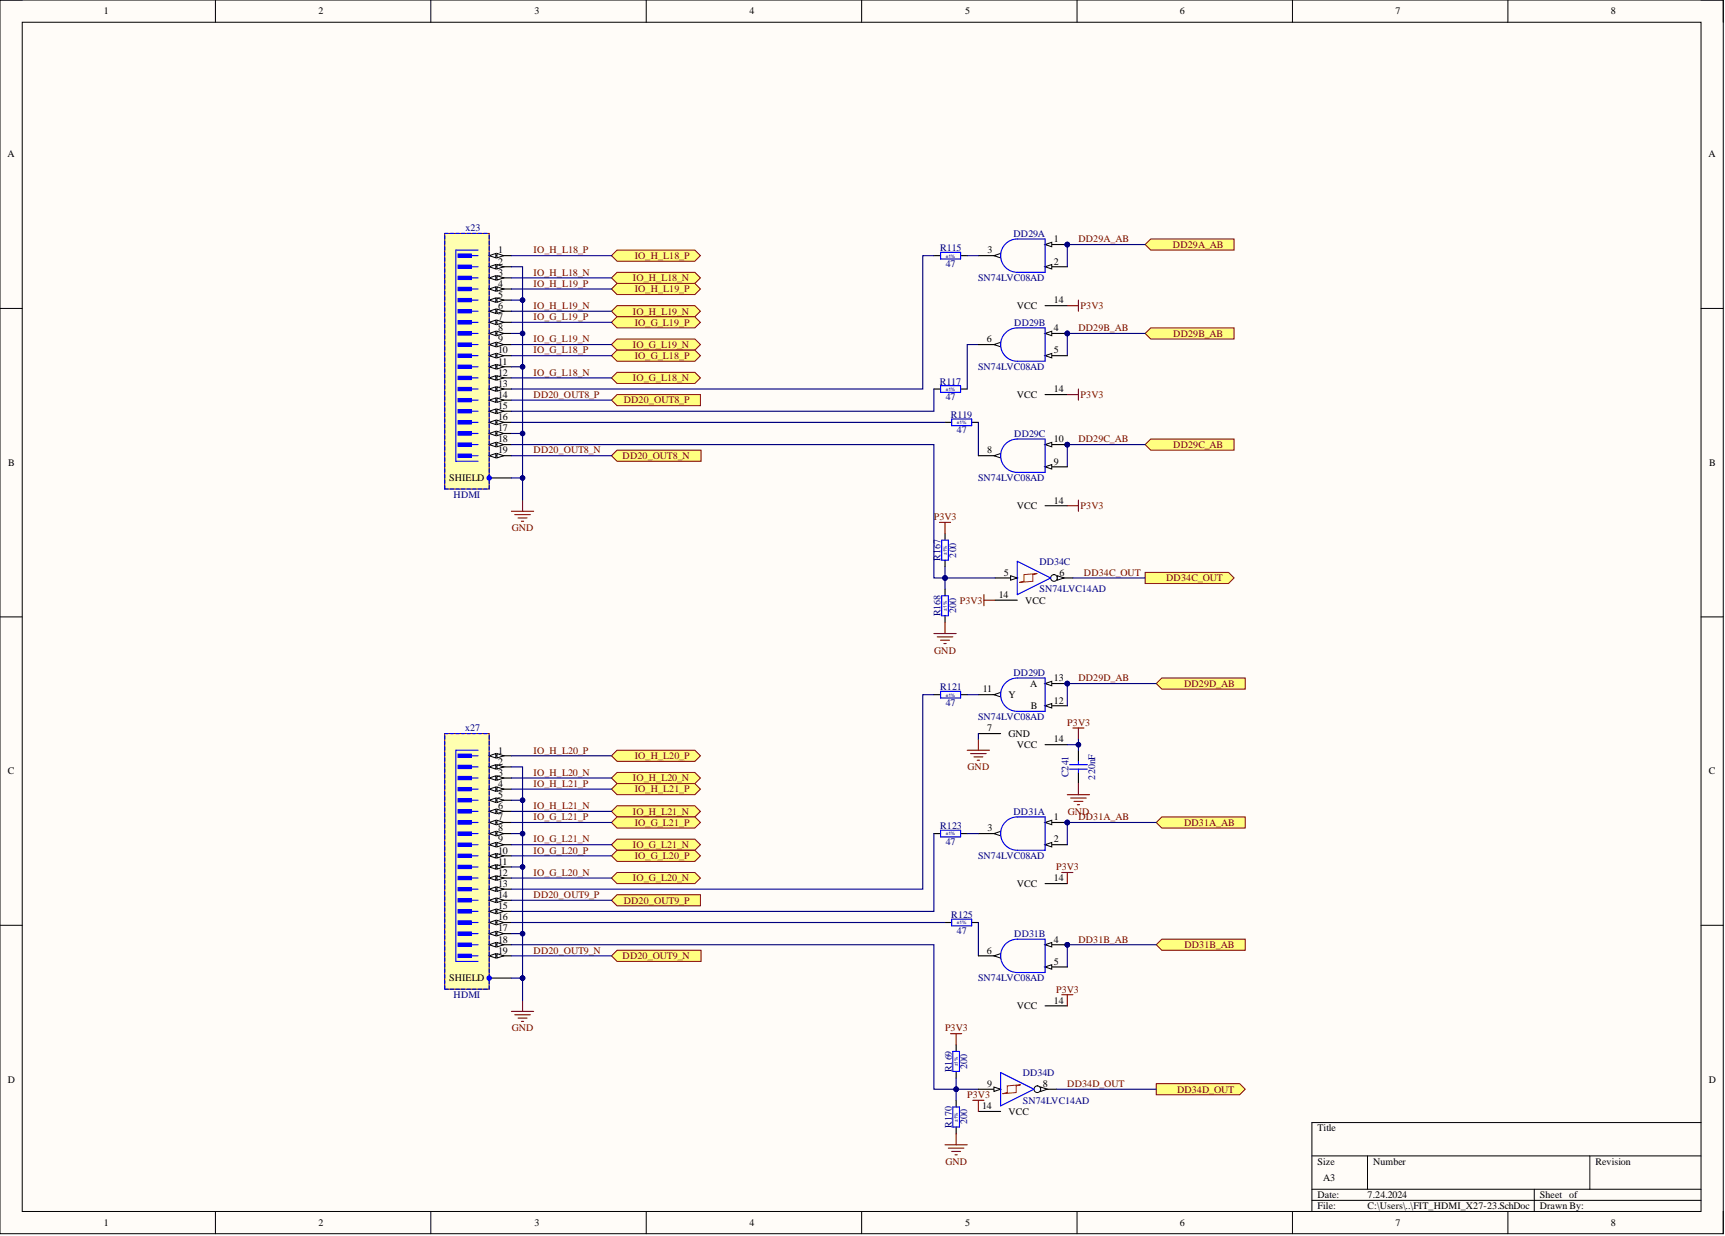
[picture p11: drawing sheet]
<svg xmlns="http://www.w3.org/2000/svg" width="393mm" height="282mm" viewBox="0 0 393 282" stroke-linecap="round" stroke-linejoin="round" font-family="sans-serif">
<defs><g id="words">
<g font-size="2.3">
<text x="23.7" y="3.3">1</text>
<text x="72.6" y="3.3">2</text>
<text x="121.9" y="3.3">3</text>
<text x="170.9" y="3.3">4</text>
<text x="220.1" y="3.3">5</text>
<text x="269.1" y="3.3">6</text>
<text x="318.2" y="3.3">7</text>
<text x="367.3" y="3.3">8</text>
<text x="1.7" y="35.9">A</text>
<text x="389.6" y="35.9">A</text>
<text x="113.6" y="57.8">1</text>
<text x="225.2" y="57.8">3</text>
<text x="240.3" y="55.3">1</text>
<text x="113.6" y="60.3">2</text>
<text x="113.6" y="62.9">3</text>
<text x="113.6" y="65.4">4</text>
<text x="240.3" y="60.3">2</text>
<text x="113.6" y="67.9">5</text>
<text x="113.6" y="70.5">6</text>
<text x="231.9" y="70.5">VCC</text>
<text x="240.3" y="69.2">14</text>
<text x="113.6" y="73">7</text>
<text x="113.6" y="75.5">8</text>
<text x="240.3" y="75.5">4</text>
<text x="113.6" y="78.1">9</text>
<text x="113.6" y="80.6">10</text>
<text x="113.6" y="83.1">11</text>
<text x="225" y="78.1">6</text>
<text x="240.3" y="80.6">5</text>
<text x="113.6" y="85.7">12</text>
<text x="113.6" y="88.2">13</text>
<text x="240.3" y="89.5">14</text>
<text x="113.6" y="90.7">14</text>
<text x="113.6" y="93.3">15</text>
<text x="113.6" y="95.8">16</text>
<text x="231.9" y="90.7">VCC</text>
<text x="113.6" y="98.3">17</text>
<text x="113.6" y="100.9">18</text>
<text x="240.3" y="100.9">10</text>
<text x="1.9" y="106.3">B</text>
<text x="113.6" y="103.4">19</text>
<text x="225.1" y="103.4">8</text>
<text x="240.3" y="106">9</text>
<text x="389.7" y="106.3">B</text>
<text x="102.4" y="109.8">SHIELD</text>
<text x="231.9" y="116.1">VCC</text>
<text x="240.3" y="114.8">14</text>
<text x="228.9" y="131.3">5</text>
<text x="241.6" y="131.3">6</text>
<text x="227.7" y="136.4">14</text>
<text x="233.7" y="137.6">VCC</text>
<text x="240.3" y="155.4">13</text>
<text x="224.1" y="157.9">11</text>
<text x="229.9" y="159.2">Y</text>
<text x="234.9" y="156.6">A</text>
<text x="235.1" y="161.7">B</text>
<text x="240.3" y="160.4">12</text>
<text x="225.1" y="166.8">7</text>
<text x="113.6" y="171.9">1</text>
<text x="229.9" y="168.1">GND</text>
<text x="231.9" y="170.6">VCC</text>
<text x="240.3" y="169.3">14</text>
<text x="1.8" y="176.6">C</text>
<text x="113.6" y="174.4">2</text>
<text x="113.6" y="176.9">3</text>
<text x="113.6" y="179.5">4</text>
<text x="389.7" y="176.6">C</text>
<text x="113.6" y="182">5</text>
<text x="113.6" y="184.5">6</text>
<text x="113.6" y="187.1">7</text>
<text x="113.6" y="189.6">8</text>
<text x="225.2" y="189.6">3</text>
<text x="240.3" y="187.1">1</text>
<text x="113.6" y="192.1">9</text>
<text x="113.6" y="194.7">10</text>
<text x="113.6" y="197.2">11</text>
<text x="240.3" y="192.1">2</text>
<text x="113.6" y="199.7">12</text>
<text x="113.6" y="202.3">13</text>
<text x="231.9" y="202.3">VCC</text>
<text x="240.3" y="201">14</text>
<text x="113.6" y="204.8">14</text>
<text x="113.6" y="207.3">15</text>
<text x="113.6" y="209.9">16</text>
<text x="113.6" y="212.4">17</text>
<text x="113.6" y="214.9">18</text>
<text x="240.3" y="214.9">4</text>
<text x="113.6" y="217.5">19</text>
<text x="225" y="217.5">6</text>
<text x="240.3" y="220">5</text>
<text x="102.4" y="223.8">SHIELD</text>
<text x="231.9" y="230.1">VCC</text>
<text x="240.3" y="228.9">14</text>
<text x="1.8" y="247">D</text>
<text x="225.1" y="247.9">9</text>
<text x="237.8" y="247.9">8</text>
<text x="389.7" y="247">D</text>
<text x="223.9" y="253">14</text>
<text x="229.9" y="254.2">VCC</text>
<text x="300.4" y="258">Title</text>
<text x="300.4" y="265.6">Size</text>
<text x="301.7" y="269.4">A3</text>
<text x="313.1" y="265.6">Number</text>
<text x="363.8" y="265.6">Revision</text>
<text x="300.4" y="273.2">Date:</text>
<text x="300.4" y="275.8">File:</text>
<text x="311.8" y="273.2">7.24.2024</text>
<text x="311.8" y="275.8">C:\Users\..\FIT_HDMI_X27-23.SchDoc</text>
<text x="351.1" y="273.2">Sheet of</text>
<text x="351.1" y="275.8">Drawn By:</text>
<text x="23.7" y="279.6">1</text>
<text x="72.6" y="279.6">2</text>
<text x="121.9" y="279.6">3</text>
<text x="170.9" y="279.6">4</text>
<text x="220.1" y="279.6">5</text>
<text x="269.1" y="279.6">6</text>
<text x="318.2" y="279.6">7</text>
<text x="367.3" y="279.6">8</text>
</g>
<g font-size="2.3" fill="#000080">
<text x="106.1" y="52.7">x23</text>
<text x="231.1" y="54">DD29A</text>
<text x="214.4" y="57.3">R115</text>
<text x="215.7" y="60.8">47</text>
<text x="223" y="64.1">SN74LVC08AD</text>
<text x="231.3" y="74.3">DD29B</text>
<text x="214.3" y="87.7">R117</text>
<text x="223" y="84.4">SN74LVC08AD</text>
<text x="215.7" y="91.3">47</text>
<text x="216.8" y="95.3">R119</text>
<text x="218.2" y="98.9">47</text>
<text x="231.3" y="99.6">DD29C</text>
<text x="103.4" y="113.6">HDMI</text>
<text x="223" y="109.8">SN74LVC08AD</text>
<text x="214.5" y="127.9" transform="rotate(-90 214.5 127.9)">R167</text>
<text x="218" y="127.2" transform="rotate(-90 218 127.2)">200</text>
<text x="237" y="128.8">DD34C</text>
<text x="237" y="135.1">SN74LVC14AD</text>
<text x="214.5" y="140.6" transform="rotate(-90 214.5 140.6)">R168</text>
<text x="218" y="139.8" transform="rotate(-90 218 139.8)">200</text>
<text x="231.1" y="154.1">DD29D</text>
<text x="214.4" y="157.4">R121</text>
<text x="215.7" y="161">47</text>
<text x="106.1" y="166.8">x27</text>
<text x="223" y="164.2">SN74LVC08AD</text>
<text x="243.6" y="177.3" transform="rotate(-90 243.6 177.3)">C241</text>
<text x="249.7" y="177.8" transform="rotate(-90 249.7 177.8)">220nF</text>
<text x="231.1" y="185.8">DD31A</text>
<text x="214.4" y="189.1">R123</text>
<text x="215.7" y="192.6">47</text>
<text x="223" y="195.9">SN74LVC08AD</text>
<text x="216.9" y="209.4">R125</text>
<text x="218.2" y="212.9">47</text>
<text x="231.3" y="213.7">DD31B</text>
<text x="103.4" y="227.6">HDMI</text>
<text x="223" y="223.8">SN74LVC08AD</text>
<text x="217" y="244.5" transform="rotate(-90 217 244.5)">R169</text>
<text x="220.6" y="243.8" transform="rotate(-90 220.6 243.8)">200</text>
<text x="233.2" y="245.4">DD34D</text>
<text x="233.2" y="251.7">SN74LVC14AD</text>
<text x="217" y="257.2" transform="rotate(-90 217 257.2)">R170</text>
<text x="220.6" y="256.4" transform="rotate(-90 220.6 256.4)">200</text>
</g>
<g font-size="2.3" fill="#800000">
<text x="121.7" y="57.8">IO_H_L18_P</text>
<text x="144.8" y="59.1">IO_H_L18_P</text>
<text x="245.9" y="55.3">DD29A_AB</text>
<text x="267.5" y="56.5">DD29A_AB</text>
<text x="121.7" y="62.9">IO_H_L18_N</text>
<text x="121.7" y="65.4">IO_H_L19_P</text>
<text x="144.3" y="64.1">IO_H_L18_N</text>
<text x="121.7" y="70.5">IO_H_L19_N</text>
<text x="144.3" y="71.7">IO_H_L19_N</text>
<text x="144.8" y="66.7">IO_H_L19_P</text>
<text x="246.4" y="70.5">P3V3</text>
<text x="121.7" y="73">IO_G_L19_P</text>
<text x="144.8" y="74.3">IO_G_L19_P</text>
<text x="245.9" y="75.5">DD29B_AB</text>
<text x="267.5" y="76.8">DD29B_AB</text>
<text x="121.7" y="78.1">IO_G_L19_N</text>
<text x="121.7" y="80.6">IO_G_L18_P</text>
<text x="144.3" y="79.3">IO_G_L19_N</text>
<text x="144.8" y="81.9">IO_G_L18_P</text>
<text x="121.7" y="85.7">IO_G_L18_N</text>
<text x="144.3" y="86.9">IO_G_L18_N</text>
<text x="121.7" y="90.7">DD20_OUT8_P</text>
<text x="142.2" y="92">DD20_OUT8_P</text>
<text x="246.4" y="90.7">P3V3</text>
<text x="245.9" y="100.9">DD29C_AB</text>
<text x="121.7" y="103.4">DD20_OUT8_N</text>
<text x="142" y="104.7">DD20_OUT8_N</text>
<text x="267.5" y="102.2">DD29C_AB</text>
<text x="213" y="118.6">P3V3</text>
<text x="246.4" y="116.1">P3V3</text>
<text x="116.7" y="121.2">GND</text>
<text x="247.2" y="131.3">DD34C_OUT</text>
<text x="218.9" y="137.6">P3V3</text>
<text x="265.9" y="132.6">DD34C_OUT</text>
<text x="213" y="149">GND</text>
<text x="245.9" y="155.4">DD29D_AB</text>
<text x="270" y="156.6">DD29D_AB</text>
<text x="243.4" y="165.5">P3V3</text>
<text x="121.7" y="171.9">IO_H_L20_P</text>
<text x="144.8" y="173.1">IO_H_L20_P</text>
<text x="121.7" y="176.9">IO_H_L20_N</text>
<text x="121.7" y="179.5">IO_H_L21_P</text>
<text x="144.3" y="178.2">IO_H_L20_N</text>
<text x="220.6" y="175.7">GND</text>
<text x="121.7" y="184.5">IO_H_L21_N</text>
<text x="144.3" y="185.8">IO_H_L21_N</text>
<text x="144.8" y="180.7">IO_H_L21_P</text>
<text x="243.5" y="185.8">GND</text>
<text x="121.7" y="187.1">IO_G_L21_P</text>
<text x="144.8" y="188.3">IO_G_L21_P</text>
<text x="245.9" y="187.1">DD31A_AB</text>
<text x="270" y="188.3">DD31A_AB</text>
<text x="121.7" y="192.1">IO_G_L21_N</text>
<text x="121.7" y="194.7">IO_G_L20_P</text>
<text x="144.3" y="193.4">IO_G_L21_N</text>
<text x="144.8" y="195.9">IO_G_L20_P</text>
<text x="121.7" y="199.7">IO_G_L20_N</text>
<text x="144.3" y="201">IO_G_L20_N</text>
<text x="240.8" y="198.5">P3V3</text>
<text x="121.7" y="204.8">DD20_OUT9_P</text>
<text x="142.2" y="206.1">DD20_OUT9_P</text>
<text x="245.9" y="214.9">DD31B_AB</text>
<text x="121.7" y="217.5">DD20_OUT9_N</text>
<text x="142" y="218.7">DD20_OUT9_N</text>
<text x="270.1" y="216.2">DD31B_AB</text>
<text x="240.8" y="226.3">P3V3</text>
<text x="116.7" y="235.2">GND</text>
<text x="215.5" y="235.2">P3V3</text>
<text x="220.6" y="250.4">P3V3</text>
<text x="243.4" y="247.9">DD34D_OUT</text>
<text x="268.4" y="249.2">DD34D_OUT</text>
<text x="215.6" y="265.6">GND</text>
</g>
<g font-size="1.1" fill="#000080">
<text x="215.7" y="58.7">±1%</text>
<text x="215.7" y="89.1">±1%</text>
<text x="218.2" y="96.7">±1%</text>
<text x="215.9" y="126.6" transform="rotate(-90 215.9 126.6)">±1%</text>
<text x="215.9" y="139.2" transform="rotate(-90 215.9 139.2)">±1%</text>
<text x="215.7" y="158.8">±1%</text>
<text x="215.7" y="190.5">±1%</text>
<text x="218.2" y="210.8">±1%</text>
<text x="218.4" y="243.2" transform="rotate(-90 218.4 243.2)">±1%</text>
<text x="218.4" y="255.8" transform="rotate(-90 218.4 255.8)">±1%</text>
</g>
</g></defs>
<path d="M0 0h393v281.3h-393z" fill-rule="evenodd" fill="#fffcf8"/>
<path d="M0 0h393v281.3h-393z" fill="none" stroke="#000" stroke-width=".23"/>
<path d="M5.1 5.1h382.8v271.2h-382.8z" fill-rule="evenodd" fill="#fffcf8"/>
<g fill="none" stroke="#000" stroke-width=".23">
<path d="M0 0h5.1M5.1 5.1h382.8v271.2h-382.8zM49.1 0v5.1M98.2 0v5.1M147.4 0v5.1M196.5 0v5.1M245.6 0v5.1M294.7 0v5.1M343.8 0v5.1M387.9 0h5.1v5.1M0 70.3h5.1M387.9 70.3h5.1"/>
<path d="M0 140.7h5.1M387.9 140.7h5.1M0 211h5.1M387.9 211h5.1M387.9 256h-88.7v20.3M49.1 276.3v5M98.2 276.3v5M147.4 276.3v5M196.5 276.3v5M245.6 276.3v5M294.7 276.3v5M299.2 263.6h88.7"/>
<path d="M299.2 271.2h88.7M299.2 273.7h88.7M311.8 263.6v7.6M343.8 276.3v5M349.9 271.2v5.1M362.5 263.6v7.6M393 276.3v5"/>
</g>
<g fill="none" stroke="#000" stroke-width=".25">
<path d="M213 58.3h1.5M219 58.3h1.6M213 88.7h1.5M215.5 96.3h1.5M219 88.7h1.6M221.6 96.3h1.5M215.5 121.7v1.5M215.5 127.8v1.5M215.5 134.3v1.6M213 158.4h1.5M215.5 140.4v1.5M219 158.4h1.6"/>
<path d="M245.9 171.1v2.5M245.9 176.2v2.5M213 190.1h1.5M219 190.1h1.6M215.5 210.4h1.5M221.6 210.4h1.5M218 238.3v1.5M218 244.3v1.6M218 250.9v1.6M218 257v1.5"/>
</g>
<g fill="none" stroke="#00f" stroke-width=".25">
<path d="M214.5 57.5h4.5v1.6h-4.5zM214.5 88h4.5v1.5h-4.5zM217 95.6h4.6v1.5h-4.6zM214.7 123.2h1.6v4.6h-1.6zM214.7 135.9h1.6v4.5h-1.6zM214.5 157.7h4.5v1.5h-4.5zM243.9 174.4h4M243.9 175.4h4M245.9 173.6v.8M245.9 175.4v.8M214.5 189.3h4.5v1.6h-4.5zM217 209.6h4.6v1.5h-4.6z"/>
<path d="M217.3 239.8h1.5v4.5h-1.5zM217.3 252.5h1.5v4.5h-1.5z"/>
</g>
<circle cx="243.4" cy="55.8" r=".51" fill="#000080"/>
<circle cx="243.4" cy="55.8" r=".51" fill="none" stroke="#000080" stroke-width=".23"/>
<path d="M238.3 55.8h5.1M238.3 69.7h5.1" fill="none" stroke="#000" stroke-width=".25"/>
<path d="M238.3 55.8l1.5-.5v1z" fill="#f8fcff"/>
<path d="M238.3 55.8l1.5-.5v1z" fill="none" stroke="#000" stroke-width=".23"/>
<circle cx="243.4" cy="55.8" r=".51" fill="#000080"/>
<circle cx="243.4" cy="55.8" r=".51" fill="none" stroke="#000080" stroke-width=".23"/>
<path d="M238.3 60.8h5.1" fill="none" stroke="#000" stroke-width=".25"/>
<path d="M238.3 60.8l1.5-.5v1z" fill="#f8fcff"/>
<path d="M238.3 60.8l1.5-.5v1z" fill="none" stroke="#000" stroke-width=".23"/>
<path d="M223.1 58.3h5.1" fill="none" stroke="#000" stroke-width=".25"/>
<path d="M226.6 58.3l1.6-.5v1z" fill="#f8fcff"/>
<path d="M226.6 58.3l1.6-.5v1z" fill="none" stroke="#000" stroke-width=".23"/>
<path d="M229.3 55.6a3.8 3.8 0 0 1 2.7-1.1h6.3v7.6h-6.3a3.8 3.8 0 0 1-3.5-2.3 3.8 3.8 0 0 1 .8-4.2z" fill="none" stroke="#00f" stroke-width=".25"/>
<circle cx="243.4" cy="155.9" r=".51" fill="#000080"/>
<circle cx="243.4" cy="155.9" r=".51" fill="none" stroke="#000080" stroke-width=".23"/>
<path d="M223.1 158.4h5.1" fill="none" stroke="#000" stroke-width=".25"/>
<path d="M226.6 158.4l1.6-.5v1z" fill="#f8fcff"/>
<path d="M226.6 158.4l1.6-.5v1z" fill="none" stroke="#000" stroke-width=".23"/>
<path d="M238.3 155.9h5.1" fill="none" stroke="#000" stroke-width=".25"/>
<path d="M238.3 155.9l1.5-.5v1z" fill="#f8fcff"/>
<path d="M238.3 155.9l1.5-.5v1z" fill="none" stroke="#000" stroke-width=".23"/>
<circle cx="243.4" cy="155.9" r=".51" fill="#000080"/>
<circle cx="243.4" cy="155.9" r=".51" fill="none" stroke="#000080" stroke-width=".23"/>
<path d="M238.3 161h5.1" fill="none" stroke="#000" stroke-width=".25"/>
<path d="M238.3 161l1.5-.6v1.1z" fill="#f8fcff"/>
<path d="M238.3 161l1.5-.6v1.1z" fill="none" stroke="#000" stroke-width=".23"/>
<path d="M229.3 155.7a3.8 3.8 0 0 1 2.7-1.1h6.3v7.6h-6.3a3.8 3.8 0 0 1-3.5-2.3 3.8 3.8 0 0 1 .8-4.2z" fill="none" stroke="#00f" stroke-width=".25"/>
<path d="M223.1 167.3h5.1M238.3 169.8h5.1" fill="none" stroke="#000" stroke-width=".25"/>
<circle cx="243.4" cy="187.6" r=".51" fill="#000080"/>
<circle cx="243.4" cy="187.6" r=".51" fill="none" stroke="#000080" stroke-width=".23"/>
<path d="M238.3 187.6h5.1M238.3 201.5h5.1" fill="none" stroke="#000" stroke-width=".25"/>
<path d="M238.3 187.6l1.5-.5v1z" fill="#f8fcff"/>
<path d="M238.3 187.6l1.5-.5v1z" fill="none" stroke="#000" stroke-width=".23"/>
<circle cx="243.4" cy="187.6" r=".51" fill="#000080"/>
<circle cx="243.4" cy="187.6" r=".51" fill="none" stroke="#000080" stroke-width=".23"/>
<path d="M238.3 192.6h5.1" fill="none" stroke="#000" stroke-width=".25"/>
<path d="M238.3 192.6l1.5-.5v1z" fill="#f8fcff"/>
<path d="M238.3 192.6l1.5-.5v1z" fill="none" stroke="#000" stroke-width=".23"/>
<path d="M223.1 190.1h5.1" fill="none" stroke="#000" stroke-width=".25"/>
<path d="M226.6 190.1l1.6-.5v1z" fill="#f8fcff"/>
<path d="M226.6 190.1l1.6-.5v1z" fill="none" stroke="#000" stroke-width=".23"/>
<path d="M229.3 187.4a3.8 3.8 0 0 1 2.7-1.1h6.3v7.6h-6.3a3.8 3.8 0 0 1-3.5-2.3 3.8 3.8 0 0 1 .8-4.2z" fill="none" stroke="#00f" stroke-width=".25"/>
<path d="M239.6 131.8h5" fill="none" stroke="#000" stroke-width=".25"/>
<circle cx="240.3" cy="131.8" r=".76" fill="#f8fcff"/>
<circle cx="240.3" cy="131.8" r=".76" fill="none" stroke="#000" stroke-width=".23"/>
<path d="M241.1 131.3l1.5 .5-1.5 .5z" fill="#f8fcff"/>
<path d="M241.1 131.3l1.5 .5-1.5 .5z" fill="none" stroke="#000" stroke-width=".23"/>
<path d="M226.9 131.8h5.1" fill="none" stroke="#000" stroke-width=".25"/>
<path d="M230.4 131.3l1.6 .5-1.6 .5z" fill="#f8fcff"/>
<path d="M230.4 131.3l1.6 .5-1.6 .5z" fill="none" stroke="#000" stroke-width=".23"/>
<path d="M232 128l7.6 3.8-7.6 3.8z" fill="none" stroke="#00f" stroke-width=".25"/>
<path d="M233.5 131l3-.2-1 .2v1.6l-3 .2 1-.2z" fill="none" stroke="#f00" stroke-width=".23"/>
<path d="M226.9 136.9h5.1" fill="none" stroke="#000" stroke-width=".25"/>
<g fill="none" stroke="#800000" stroke-width=".25">
<path d="M116.6 116.6h5.1M117.4 117.4h3.5M118.1 118.1h2.1M118.9 118.9h.5M119.2 114.1v2.5M214.2 119.1h2.6M215.5 119.1v2.6M213 144.5h5M213.7 145.2h3.6M214.5 146h2M215.2 146.8h.5M215.5 141.9v2.6"/>
<path d="M220.6 171.1h5M221.3 171.9h3.6M222.1 172.6h2M222.8 173.4h.5M223.1 168.6v2.5M244.6 166h2.6M245.9 166v2.6M245.9 178.7v2.5M243.4 181.2h5M244.1 182h3.6M244.9 182.8h2M245.7 183.5h.5"/>
<path d="M116.6 230.7h5.1M117.4 231.4h3.5M118.1 232.2h2.1M118.9 232.9h.5M119.2 228.1v2.6M216.8 235.7h2.5M218 235.7v2.6M218 258.5v2.6M215.5 261.1h5.1M216.3 261.8h3.5M217 262.6h2M217.8 263.4h.5"/>
</g>
<path d="M101.4 53.2h10.1v58.3h-10.1z" fill-rule="evenodd" fill="#ffffb0"/>
<path d="M101.4 53.2h10.1v58.3h-10.1z" fill="none" stroke="#800000" stroke-width=".23"/>
<path d="M111.5 58.3h5.1" fill="none" stroke="#000" stroke-width=".25"/>
<path d="M111.5 58.3l1.6-.5v1z" fill="#f8fcff"/>
<path d="M111.5 58.3l1.6-.5v1z" fill="none" stroke="#000" stroke-width=".23"/>
<path d="M113.3 57.8l1.5 .5-1.5 .5z" fill="#f8fcff"/>
<path d="M113.3 57.8l1.5 .5-1.5 .5z" fill="none" stroke="#000" stroke-width=".23"/>
<path d="M111.5 60.8h5.1" fill="none" stroke="#000" stroke-width=".25"/>
<path d="M111.5 60.8l1.6-.5v1z" fill="#f8fcff"/>
<path d="M111.5 60.8l1.6-.5v1z" fill="none" stroke="#000" stroke-width=".23"/>
<path d="M113.3 60.3l1.5 .5-1.5 .5z" fill="#f8fcff"/>
<path d="M113.3 60.3l1.5 .5-1.5 .5z" fill="none" stroke="#000" stroke-width=".23"/>
<path d="M111.5 63.4h5.1" fill="none" stroke="#000" stroke-width=".25"/>
<path d="M111.5 63.4l1.6-.5v1z" fill="#f8fcff"/>
<path d="M111.5 63.4l1.6-.5v1z" fill="none" stroke="#000" stroke-width=".23"/>
<path d="M113.3 62.9l1.5 .5-1.5 .5z" fill="#f8fcff"/>
<path d="M113.3 62.9l1.5 .5-1.5 .5z" fill="none" stroke="#000" stroke-width=".23"/>
<path d="M111.5 65.9h5.1" fill="none" stroke="#000" stroke-width=".25"/>
<path d="M111.5 65.9l1.6-.5v1z" fill="#f8fcff"/>
<path d="M111.5 65.9l1.6-.5v1z" fill="none" stroke="#000" stroke-width=".23"/>
<path d="M113.3 65.4l1.5 .5-1.5 .5z" fill="#f8fcff"/>
<path d="M113.3 65.4l1.5 .5-1.5 .5z" fill="none" stroke="#000" stroke-width=".23"/>
<path d="M111.5 68.4h5.1" fill="none" stroke="#000" stroke-width=".25"/>
<path d="M111.5 68.4l1.6-.5v1z" fill="#f8fcff"/>
<path d="M111.5 68.4l1.6-.5v1z" fill="none" stroke="#000" stroke-width=".23"/>
<path d="M113.3 67.9l1.5 .5-1.5 .5z" fill="#f8fcff"/>
<path d="M113.3 67.9l1.5 .5-1.5 .5z" fill="none" stroke="#000" stroke-width=".23"/>
<path d="M111.5 71h5.1" fill="none" stroke="#000" stroke-width=".25"/>
<path d="M111.5 71l1.6-.5v1z" fill="#f8fcff"/>
<path d="M111.5 71l1.6-.5v1z" fill="none" stroke="#000" stroke-width=".23"/>
<path d="M113.3 70.5l1.5 .5-1.5 .5z" fill="#f8fcff"/>
<path d="M113.3 70.5l1.5 .5-1.5 .5z" fill="none" stroke="#000" stroke-width=".23"/>
<path d="M111.5 73.5h5.1" fill="none" stroke="#000" stroke-width=".25"/>
<path d="M111.5 73.5l1.6-.5v1z" fill="#f8fcff"/>
<path d="M111.5 73.5l1.6-.5v1z" fill="none" stroke="#000" stroke-width=".23"/>
<path d="M113.3 73l1.5 .5-1.5 .5z" fill="#f8fcff"/>
<path d="M113.3 73l1.5 .5-1.5 .5z" fill="none" stroke="#000" stroke-width=".23"/>
<path d="M111.5 76h5.1" fill="none" stroke="#000" stroke-width=".25"/>
<path d="M111.5 76l1.6-.5v1.1z" fill="#f8fcff"/>
<path d="M111.5 76l1.6-.5v1.1z" fill="none" stroke="#000" stroke-width=".23"/>
<path d="M113.3 75.5l1.5 .5-1.5 .6z" fill="#f8fcff"/>
<path d="M113.3 75.5l1.5 .5-1.5 .6z" fill="none" stroke="#000" stroke-width=".23"/>
<path d="M111.5 78.6h5.1" fill="none" stroke="#000" stroke-width=".25"/>
<path d="M111.5 78.6l1.6-.5v1z" fill="#f8fcff"/>
<path d="M111.5 78.6l1.6-.5v1z" fill="none" stroke="#000" stroke-width=".23"/>
<path d="M113.3 78.1l1.5 .5-1.5 .5z" fill="#f8fcff"/>
<path d="M113.3 78.1l1.5 .5-1.5 .5z" fill="none" stroke="#000" stroke-width=".23"/>
<path d="M111.5 81.1h5.1" fill="none" stroke="#000" stroke-width=".25"/>
<path d="M111.5 81.1l1.6-.5v1z" fill="#f8fcff"/>
<path d="M111.5 81.1l1.6-.5v1z" fill="none" stroke="#000" stroke-width=".23"/>
<path d="M113.3 80.6l1.5 .5-1.5 .5z" fill="#f8fcff"/>
<path d="M113.3 80.6l1.5 .5-1.5 .5z" fill="none" stroke="#000" stroke-width=".23"/>
<path d="M111.5 83.6h5.1" fill="none" stroke="#000" stroke-width=".25"/>
<path d="M111.5 83.6l1.6-.5v1.1z" fill="#f8fcff"/>
<path d="M111.5 83.6l1.6-.5v1.1z" fill="none" stroke="#000" stroke-width=".23"/>
<path d="M113.3 83.1l1.5 .5-1.5 .6z" fill="#f8fcff"/>
<path d="M113.3 83.1l1.5 .5-1.5 .6z" fill="none" stroke="#000" stroke-width=".23"/>
<path d="M111.5 86.2h5.1" fill="none" stroke="#000" stroke-width=".25"/>
<path d="M111.5 86.2l1.6-.5v1z" fill="#f8fcff"/>
<path d="M111.5 86.2l1.6-.5v1z" fill="none" stroke="#000" stroke-width=".23"/>
<path d="M113.3 85.7l1.5 .5-1.5 .5z" fill="#f8fcff"/>
<path d="M113.3 85.7l1.5 .5-1.5 .5z" fill="none" stroke="#000" stroke-width=".23"/>
<path d="M111.5 88.7h5.1" fill="none" stroke="#000" stroke-width=".25"/>
<path d="M111.5 88.7l1.6-.5v1z" fill="#f8fcff"/>
<path d="M111.5 88.7l1.6-.5v1z" fill="none" stroke="#000" stroke-width=".23"/>
<path d="M113.3 88.2l1.5 .5-1.5 .5z" fill="#f8fcff"/>
<path d="M113.3 88.2l1.5 .5-1.5 .5z" fill="none" stroke="#000" stroke-width=".23"/>
<path d="M111.5 91.3h5.1" fill="none" stroke="#000" stroke-width=".25"/>
<path d="M111.5 91.3l1.6-.6v1.1z" fill="#f8fcff"/>
<path d="M111.5 91.3l1.6-.6v1.1z" fill="none" stroke="#000" stroke-width=".23"/>
<path d="M113.3 90.7l1.5 .6-1.5 .5z" fill="#f8fcff"/>
<path d="M113.3 90.7l1.5 .6-1.5 .5z" fill="none" stroke="#000" stroke-width=".23"/>
<path d="M111.5 93.8h5.1" fill="none" stroke="#000" stroke-width=".25"/>
<path d="M111.5 93.8l1.6-.5v1z" fill="#f8fcff"/>
<path d="M111.5 93.8l1.6-.5v1z" fill="none" stroke="#000" stroke-width=".23"/>
<path d="M113.3 93.3l1.5 .5-1.5 .5z" fill="#f8fcff"/>
<path d="M113.3 93.3l1.5 .5-1.5 .5z" fill="none" stroke="#000" stroke-width=".23"/>
<path d="M111.5 96.3h5.1" fill="none" stroke="#000" stroke-width=".25"/>
<path d="M111.5 96.3l1.6-.5v1z" fill="#f8fcff"/>
<path d="M111.5 96.3l1.6-.5v1z" fill="none" stroke="#000" stroke-width=".23"/>
<path d="M113.3 95.8l1.5 .5-1.5 .5z" fill="#f8fcff"/>
<path d="M113.3 95.8l1.5 .5-1.5 .5z" fill="none" stroke="#000" stroke-width=".23"/>
<path d="M111.5 98.9h5.1" fill="none" stroke="#000" stroke-width=".25"/>
<path d="M111.5 98.9l1.6-.6v1.1z" fill="#f8fcff"/>
<path d="M111.5 98.9l1.6-.6v1.1z" fill="none" stroke="#000" stroke-width=".23"/>
<path d="M113.3 98.3l1.5 .6-1.5 .5z" fill="#f8fcff"/>
<path d="M113.3 98.3l1.5 .6-1.5 .5z" fill="none" stroke="#000" stroke-width=".23"/>
<path d="M111.5 101.4h5.1" fill="none" stroke="#000" stroke-width=".25"/>
<path d="M111.5 101.4l1.6-.5v1z" fill="#f8fcff"/>
<path d="M111.5 101.4l1.6-.5v1z" fill="none" stroke="#000" stroke-width=".23"/>
<path d="M113.3 100.9l1.5 .5-1.5 .5z" fill="#f8fcff"/>
<path d="M113.3 100.9l1.5 .5-1.5 .5z" fill="none" stroke="#000" stroke-width=".23"/>
<path d="M111.5 103.9h5.1" fill="none" stroke="#000" stroke-width=".25"/>
<path d="M111.5 103.9l1.6-.5v1z" fill="#f8fcff"/>
<path d="M111.5 103.9l1.6-.5v1z" fill="none" stroke="#000" stroke-width=".23"/>
<path d="M113.3 103.4l1.5 .5-1.5 .5z" fill="#f8fcff"/>
<path d="M113.3 103.4l1.5 .5-1.5 .5z" fill="none" stroke="#000" stroke-width=".23"/>
<path d="M111.5 109h5.1" fill="none" stroke="#000" stroke-width=".25"/>
<g fill="none" stroke="#00f" stroke-width=".25">
<path d="M101.4 53.7v.8M101.4 55v.8M101.4 56.2v.8M101.4 57.5v.8M101.4 58.8v.8M101.4 53.2h.8M102.7 53.2h.8M103.9 53.2h.8M105.2 53.2h.8M106.5 53.2h.8M107.7 53.2h.8M109 53.2h.8"/>
<path d="M110.3 53.2h.8M111.5 53.7v.8M111.5 55v.8M111.5 56.2v.8M111.5 57.5v.8M111.5 58.8v.8M101.4 60v.8M101.4 61.3v.8M101.4 62.6v.8M101.4 63.8v.8M101.4 65.1v.8M101.4 66.4v.8"/>
<path d="M101.4 67.6v.8M101.4 68.9v.8M101.4 70.2v.8M101.4 71.4v.8M101.4 72.7v.8M101.4 74v.8M101.4 75.3v.7M101.4 76.5v.8M101.4 77.8v.8M101.4 79.1v.7M111.5 60v.8M111.5 61.3v.8"/>
<path d="M111.5 62.6v.8M111.5 63.8v.8M111.5 65.1v.8M111.5 66.4v.8M111.5 67.6v.8M111.5 68.9v.8M111.5 70.2v.8M111.5 71.4v.8M111.5 72.7v.8M111.5 74v.8M111.5 75.3v.7M111.5 76.5v.8"/>
<path d="M111.5 77.8v.8M111.5 79.1v.7M101.4 80.3v.8M101.4 81.6v.8M101.4 82.9v.7M101.4 84.1v.8M101.4 85.4v.8M101.4 86.7v.7M101.4 87.9v.8M101.4 89.2v.8M101.4 90.5v.8M101.4 91.7v.8"/>
<path d="M101.4 93v.8M101.4 94.3v.8M101.4 95.5v.8M101.4 96.8v.8M101.4 98.1v.8M101.4 99.3v.8M111.5 80.3v.8M111.5 81.6v.8M111.5 82.9v.7M111.5 84.1v.8M111.5 85.4v.8M111.5 86.7v.7"/>
<path d="M111.5 87.9v.8M111.5 89.2v.8M111.5 90.5v.8M111.5 91.7v.8M111.5 93v.8M111.5 94.3v.8M111.5 95.5v.8M111.5 96.8v.8M111.5 98.1v.8M111.5 99.3v.8M101.4 100.6v.8M101.4 101.9v.8"/>
<path d="M101.4 103.1v.8M101.4 104.4v.8M101.4 105.7v.8M101.4 106.9v.8M101.4 108.2v.8M101.4 109.5v.8M101.4 110.7v.8h.8M102.7 111.5h.8M103.9 111.5h.8M105.2 111.5h.8M106.5 111.5h.8M107.7 111.5h.8"/>
<path d="M109 111.5h.8M110.3 111.5h.8M111.5 100.6v.8M111.5 101.9v.8M111.5 103.1v.8M111.5 104.4v.8M111.5 105.7v.8M111.5 106.9v.8M111.5 108.2v.8M111.5 109.5v.8M111.5 110.7v.8"/>
</g>
<circle cx="111.5" cy="109" r=".51" fill="#00f"/>
<circle cx="111.5" cy="109" r=".51" fill="none" stroke="#00f" stroke-width=".23"/>
<path d="M103.9 57h5.1" fill="none" stroke="#00f" stroke-width=".25"/>
<path d="M104.4 57.9h3.1v.8h-3.1z" fill-rule="evenodd" fill="#00f"/>
<path d="M104.4 57.9h3.1v.8h-3.1z" fill="none" stroke="#00f" stroke-width=".23"/>
<path d="M103.9 57v48.2M106.5 58.3h2.5" fill="none" stroke="#00f" stroke-width=".25"/>
<path d="M104.4 60.5h3.1v.7h-3.1z" fill-rule="evenodd" fill="#00f"/>
<path d="M104.4 60.5h3.1v.7h-3.1z" fill="none" stroke="#00f" stroke-width=".23"/>
<path d="M106.5 60.8h2.5" fill="none" stroke="#00f" stroke-width=".25"/>
<path d="M104.4 63h3.1v.8h-3.1z" fill-rule="evenodd" fill="#00f"/>
<path d="M104.4 63h3.1v.8h-3.1z" fill="none" stroke="#00f" stroke-width=".23"/>
<path d="M106.5 63.4h2.5" fill="none" stroke="#00f" stroke-width=".25"/>
<path d="M104.4 65.5h3.1v.8h-3.1z" fill-rule="evenodd" fill="#00f"/>
<path d="M104.4 65.5h3.1v.8h-3.1z" fill="none" stroke="#00f" stroke-width=".23"/>
<path d="M106.5 65.9h2.5" fill="none" stroke="#00f" stroke-width=".25"/>
<path d="M104.4 68.1h3.1v.7h-3.1z" fill-rule="evenodd" fill="#00f"/>
<path d="M104.4 68.1h3.1v.7h-3.1z" fill="none" stroke="#00f" stroke-width=".23"/>
<path d="M106.5 68.4h2.5" fill="none" stroke="#00f" stroke-width=".25"/>
<path d="M104.4 70.6h3.1v.8h-3.1z" fill-rule="evenodd" fill="#00f"/>
<path d="M104.4 70.6h3.1v.8h-3.1z" fill="none" stroke="#00f" stroke-width=".23"/>
<path d="M106.5 71h2.5" fill="none" stroke="#00f" stroke-width=".25"/>
<path d="M104.4 73.1h3.1v.8h-3.1z" fill-rule="evenodd" fill="#00f"/>
<path d="M104.4 73.1h3.1v.8h-3.1z" fill="none" stroke="#00f" stroke-width=".23"/>
<path d="M106.5 73.5h2.5" fill="none" stroke="#00f" stroke-width=".25"/>
<path d="M104.4 75.7h3.1v.7h-3.1z" fill-rule="evenodd" fill="#00f"/>
<path d="M104.4 75.7h3.1v.7h-3.1z" fill="none" stroke="#00f" stroke-width=".23"/>
<path d="M106.5 76h2.5" fill="none" stroke="#00f" stroke-width=".25"/>
<path d="M104.4 78.2h3.1v.8h-3.1z" fill-rule="evenodd" fill="#00f"/>
<path d="M104.4 78.2h3.1v.8h-3.1z" fill="none" stroke="#00f" stroke-width=".23"/>
<path d="M106.5 78.6h2.5" fill="none" stroke="#00f" stroke-width=".25"/>
<path d="M104.4 80.7h3.1v.8h-3.1z" fill-rule="evenodd" fill="#00f"/>
<path d="M104.4 80.7h3.1v.8h-3.1z" fill="none" stroke="#00f" stroke-width=".23"/>
<path d="M106.5 81.1h2.5" fill="none" stroke="#00f" stroke-width=".25"/>
<path d="M104.4 83.3h3.1v.7h-3.1z" fill-rule="evenodd" fill="#00f"/>
<path d="M104.4 83.3h3.1v.7h-3.1z" fill="none" stroke="#00f" stroke-width=".23"/>
<path d="M106.5 83.6h2.5" fill="none" stroke="#00f" stroke-width=".25"/>
<path d="M104.4 85.8h3.1v.8h-3.1z" fill-rule="evenodd" fill="#00f"/>
<path d="M104.4 85.8h3.1v.8h-3.1z" fill="none" stroke="#00f" stroke-width=".23"/>
<path d="M106.5 86.2h2.5" fill="none" stroke="#00f" stroke-width=".25"/>
<path d="M104.4 88.3h3.1v.8h-3.1z" fill-rule="evenodd" fill="#00f"/>
<path d="M104.4 88.3h3.1v.8h-3.1z" fill="none" stroke="#00f" stroke-width=".23"/>
<path d="M106.5 88.7h2.5" fill="none" stroke="#00f" stroke-width=".25"/>
<path d="M104.4 90.9h3.1v.7h-3.1z" fill-rule="evenodd" fill="#00f"/>
<path d="M104.4 90.9h3.1v.7h-3.1z" fill="none" stroke="#00f" stroke-width=".23"/>
<path d="M106.5 91.3h2.5" fill="none" stroke="#00f" stroke-width=".25"/>
<path d="M104.4 93.4h3.1v.8h-3.1z" fill-rule="evenodd" fill="#00f"/>
<path d="M104.4 93.4h3.1v.8h-3.1z" fill="none" stroke="#00f" stroke-width=".23"/>
<path d="M106.5 93.8h2.5" fill="none" stroke="#00f" stroke-width=".25"/>
<path d="M104.4 95.9h3.1v.8h-3.1z" fill-rule="evenodd" fill="#00f"/>
<path d="M104.4 95.9h3.1v.8h-3.1z" fill="none" stroke="#00f" stroke-width=".23"/>
<path d="M106.5 96.3h2.5" fill="none" stroke="#00f" stroke-width=".25"/>
<path d="M104.4 98.5h3.1v.7h-3.1z" fill-rule="evenodd" fill="#00f"/>
<path d="M104.4 98.5h3.1v.7h-3.1z" fill="none" stroke="#00f" stroke-width=".23"/>
<path d="M106.5 98.9h2.5" fill="none" stroke="#00f" stroke-width=".25"/>
<path d="M104.4 101h3.1v.8h-3.1z" fill-rule="evenodd" fill="#00f"/>
<path d="M104.4 101h3.1v.8h-3.1z" fill="none" stroke="#00f" stroke-width=".23"/>
<path d="M106.5 101.4h2.5" fill="none" stroke="#00f" stroke-width=".25"/>
<path d="M104.4 103.5h3.1v.8h-3.1z" fill-rule="evenodd" fill="#00f"/>
<path d="M104.4 103.5h3.1v.8h-3.1z" fill="none" stroke="#00f" stroke-width=".23"/>
<path d="M103.9 105.2h5.1M106.5 103.9h2.5" fill="none" stroke="#00f" stroke-width=".25"/>
<path d="M101.4 167.3h10.1v58.3h-10.1z" fill-rule="evenodd" fill="#ffffb0"/>
<path d="M101.4 167.3h10.1v58.3h-10.1z" fill="none" stroke="#800000" stroke-width=".23"/>
<path d="M111.5 172.4h5.1" fill="none" stroke="#000" stroke-width=".25"/>
<path d="M111.5 172.4l1.6-.5v1z" fill="#f8fcff"/>
<path d="M111.5 172.4l1.6-.5v1z" fill="none" stroke="#000" stroke-width=".23"/>
<path d="M113.3 171.9l1.5 .5-1.5 .5z" fill="#f8fcff"/>
<path d="M113.3 171.9l1.5 .5-1.5 .5z" fill="none" stroke="#000" stroke-width=".23"/>
<path d="M111.5 174.9h5.1" fill="none" stroke="#000" stroke-width=".25"/>
<path d="M111.5 174.9l1.6-.5v1z" fill="#f8fcff"/>
<path d="M111.5 174.9l1.6-.5v1z" fill="none" stroke="#000" stroke-width=".23"/>
<path d="M113.3 174.4l1.5 .5-1.5 .5z" fill="#f8fcff"/>
<path d="M113.3 174.4l1.5 .5-1.5 .5z" fill="none" stroke="#000" stroke-width=".23"/>
<path d="M111.5 177.4h5.1" fill="none" stroke="#000" stroke-width=".25"/>
<path d="M111.5 177.4l1.6-.5v1z" fill="#f8fcff"/>
<path d="M111.5 177.4l1.6-.5v1z" fill="none" stroke="#000" stroke-width=".23"/>
<path d="M113.3 176.9l1.5 .5-1.5 .5z" fill="#f8fcff"/>
<path d="M113.3 176.9l1.5 .5-1.5 .5z" fill="none" stroke="#000" stroke-width=".23"/>
<path d="M111.5 180h5.1" fill="none" stroke="#000" stroke-width=".25"/>
<path d="M111.5 180l1.6-.5v1z" fill="#f8fcff"/>
<path d="M111.5 180l1.6-.5v1z" fill="none" stroke="#000" stroke-width=".23"/>
<path d="M113.3 179.5l1.5 .5-1.5 .5z" fill="#f8fcff"/>
<path d="M113.3 179.5l1.5 .5-1.5 .5z" fill="none" stroke="#000" stroke-width=".23"/>
<path d="M111.5 182.5h5.1" fill="none" stroke="#000" stroke-width=".25"/>
<path d="M111.5 182.5l1.6-.5v1z" fill="#f8fcff"/>
<path d="M111.5 182.5l1.6-.5v1z" fill="none" stroke="#000" stroke-width=".23"/>
<path d="M113.3 182l1.5 .5-1.5 .5z" fill="#f8fcff"/>
<path d="M113.3 182l1.5 .5-1.5 .5z" fill="none" stroke="#000" stroke-width=".23"/>
<path d="M111.5 185h5.1" fill="none" stroke="#000" stroke-width=".25"/>
<path d="M111.5 185l1.6-.5v1z" fill="#f8fcff"/>
<path d="M111.5 185l1.6-.5v1z" fill="none" stroke="#000" stroke-width=".23"/>
<path d="M113.3 184.5l1.5 .5-1.5 .5z" fill="#f8fcff"/>
<path d="M113.3 184.5l1.5 .5-1.5 .5z" fill="none" stroke="#000" stroke-width=".23"/>
<path d="M111.5 187.6h5.1" fill="none" stroke="#000" stroke-width=".25"/>
<path d="M111.5 187.6l1.6-.5v1z" fill="#f8fcff"/>
<path d="M111.5 187.6l1.6-.5v1z" fill="none" stroke="#000" stroke-width=".23"/>
<path d="M113.3 187.1l1.5 .5-1.5 .5z" fill="#f8fcff"/>
<path d="M113.3 187.1l1.5 .5-1.5 .5z" fill="none" stroke="#000" stroke-width=".23"/>
<path d="M111.5 190.1h5.1" fill="none" stroke="#000" stroke-width=".25"/>
<path d="M111.5 190.1l1.6-.5v1z" fill="#f8fcff"/>
<path d="M111.5 190.1l1.6-.5v1z" fill="none" stroke="#000" stroke-width=".23"/>
<path d="M113.3 189.6l1.5 .5-1.5 .5z" fill="#f8fcff"/>
<path d="M113.3 189.6l1.5 .5-1.5 .5z" fill="none" stroke="#000" stroke-width=".23"/>
<path d="M111.5 192.6h5.1" fill="none" stroke="#000" stroke-width=".25"/>
<path d="M111.5 192.6l1.6-.5v1z" fill="#f8fcff"/>
<path d="M111.5 192.6l1.6-.5v1z" fill="none" stroke="#000" stroke-width=".23"/>
<path d="M113.3 192.1l1.5 .5-1.5 .5z" fill="#f8fcff"/>
<path d="M113.3 192.1l1.5 .5-1.5 .5z" fill="none" stroke="#000" stroke-width=".23"/>
<path d="M111.5 195.2h5.1" fill="none" stroke="#000" stroke-width=".25"/>
<path d="M111.5 195.2l1.6-.5v1z" fill="#f8fcff"/>
<path d="M111.5 195.2l1.6-.5v1z" fill="none" stroke="#000" stroke-width=".23"/>
<path d="M113.3 194.7l1.5 .5-1.5 .5z" fill="#f8fcff"/>
<path d="M113.3 194.7l1.5 .5-1.5 .5z" fill="none" stroke="#000" stroke-width=".23"/>
<path d="M111.5 197.7h5.1" fill="none" stroke="#000" stroke-width=".25"/>
<path d="M111.5 197.7l1.6-.5v1z" fill="#f8fcff"/>
<path d="M111.5 197.7l1.6-.5v1z" fill="none" stroke="#000" stroke-width=".23"/>
<path d="M113.3 197.2l1.5 .5-1.5 .5z" fill="#f8fcff"/>
<path d="M113.3 197.2l1.5 .5-1.5 .5z" fill="none" stroke="#000" stroke-width=".23"/>
<path d="M111.5 200.2h5.1" fill="none" stroke="#000" stroke-width=".25"/>
<path d="M111.5 200.2l1.6-.5v1z" fill="#f8fcff"/>
<path d="M111.5 200.2l1.6-.5v1z" fill="none" stroke="#000" stroke-width=".23"/>
<path d="M113.3 199.7l1.5 .5-1.5 .5z" fill="#f8fcff"/>
<path d="M113.3 199.7l1.5 .5-1.5 .5z" fill="none" stroke="#000" stroke-width=".23"/>
<path d="M111.5 202.8h5.1" fill="none" stroke="#000" stroke-width=".25"/>
<path d="M111.5 202.8l1.6-.5v1z" fill="#f8fcff"/>
<path d="M111.5 202.8l1.6-.5v1z" fill="none" stroke="#000" stroke-width=".23"/>
<path d="M113.3 202.3l1.5 .5-1.5 .5z" fill="#f8fcff"/>
<path d="M113.3 202.3l1.5 .5-1.5 .5z" fill="none" stroke="#000" stroke-width=".23"/>
<path d="M111.5 205.3h5.1" fill="none" stroke="#000" stroke-width=".25"/>
<path d="M111.5 205.3l1.6-.5v1z" fill="#f8fcff"/>
<path d="M111.5 205.3l1.6-.5v1z" fill="none" stroke="#000" stroke-width=".23"/>
<path d="M113.3 204.8l1.5 .5-1.5 .5z" fill="#f8fcff"/>
<path d="M113.3 204.8l1.5 .5-1.5 .5z" fill="none" stroke="#000" stroke-width=".23"/>
<path d="M111.5 207.8h5.1" fill="none" stroke="#000" stroke-width=".25"/>
<path d="M111.5 207.8l1.6-.5v1.1z" fill="#f8fcff"/>
<path d="M111.5 207.8l1.6-.5v1.1z" fill="none" stroke="#000" stroke-width=".23"/>
<path d="M113.3 207.3l1.5 .5-1.5 .6z" fill="#f8fcff"/>
<path d="M113.3 207.3l1.5 .5-1.5 .6z" fill="none" stroke="#000" stroke-width=".23"/>
<path d="M111.5 210.4h5.1" fill="none" stroke="#000" stroke-width=".25"/>
<path d="M111.5 210.4l1.6-.5v1z" fill="#f8fcff"/>
<path d="M111.5 210.4l1.6-.5v1z" fill="none" stroke="#000" stroke-width=".23"/>
<path d="M113.3 209.9l1.5 .5-1.5 .5z" fill="#f8fcff"/>
<path d="M113.3 209.9l1.5 .5-1.5 .5z" fill="none" stroke="#000" stroke-width=".23"/>
<path d="M111.5 212.9h5.1" fill="none" stroke="#000" stroke-width=".25"/>
<path d="M111.5 212.9l1.6-.5v1z" fill="#f8fcff"/>
<path d="M111.5 212.9l1.6-.5v1z" fill="none" stroke="#000" stroke-width=".23"/>
<path d="M113.3 212.4l1.5 .5-1.5 .5z" fill="#f8fcff"/>
<path d="M113.3 212.4l1.5 .5-1.5 .5z" fill="none" stroke="#000" stroke-width=".23"/>
<path d="M111.5 215.4h5.1" fill="none" stroke="#000" stroke-width=".25"/>
<path d="M111.5 215.4l1.6-.5v1.1z" fill="#f8fcff"/>
<path d="M111.5 215.4l1.6-.5v1.1z" fill="none" stroke="#000" stroke-width=".23"/>
<path d="M113.3 214.9l1.5 .5-1.5 .6z" fill="#f8fcff"/>
<path d="M113.3 214.9l1.5 .5-1.5 .6z" fill="none" stroke="#000" stroke-width=".23"/>
<path d="M111.5 218h5.1" fill="none" stroke="#000" stroke-width=".25"/>
<path d="M111.5 218l1.6-.5v1z" fill="#f8fcff"/>
<path d="M111.5 218l1.6-.5v1z" fill="none" stroke="#000" stroke-width=".23"/>
<path d="M113.3 217.5l1.5 .5-1.5 .5z" fill="#f8fcff"/>
<path d="M113.3 217.5l1.5 .5-1.5 .5z" fill="none" stroke="#000" stroke-width=".23"/>
<path d="M111.5 223.1h5.1" fill="none" stroke="#000" stroke-width=".25"/>
<g fill="none" stroke="#00f" stroke-width=".25">
<path d="M101.4 167.8v.8M101.4 169v.8M101.4 170.3v.8M101.4 171.6v.8M101.4 172.8v.8M101.4 174.1v.8M101.4 175.4v.8M101.4 176.6v.8M101.4 177.9v.8M101.4 179.2v.8M101.4 167.3h.8M102.7 167.3h.8"/>
<path d="M103.9 167.3h.8M105.2 167.3h.8M106.5 167.3h.8M107.7 167.3h.8M109 167.3h.8M110.3 167.3h.8M111.5 167.8v.8M111.5 169v.8M111.5 170.3v.8M111.5 171.6v.8M111.5 172.8v.8M111.5 174.1v.8"/>
<path d="M111.5 175.4v.8M111.5 176.6v.8M111.5 177.9v.8M111.5 179.2v.8M101.4 180.4v.8M101.4 181.7v.8M101.4 183v.8M101.4 184.2v.8M101.4 185.5v.8M101.4 186.8v.8M101.4 188v.8M101.4 189.3v.8"/>
<path d="M101.4 190.6v.8M101.4 191.8v.8M101.4 193.1v.8M101.4 194.4v.8M101.4 195.6v.8M101.4 196.9v.8M101.4 198.2v.8M101.4 199.4v.8M111.5 180.4v.8M111.5 181.7v.8M111.5 183v.8M111.5 184.2v.8"/>
<path d="M111.5 185.5v.8M111.5 186.8v.8M111.5 188v.8M111.5 189.3v.8M111.5 190.6v.8M111.5 191.8v.8M111.5 193.1v.8M111.5 194.4v.8M111.5 195.6v.8M111.5 196.9v.8M111.5 198.2v.8M111.5 199.4v.8"/>
<path d="M101.4 200.7v.8M101.4 202v.8M101.4 203.2v.8M101.4 204.5v.8M101.4 205.8v.8M101.4 207.1v.7M101.4 208.3v.8M101.4 209.6v.8M101.4 210.9v.7M101.4 212.1v.8M101.4 213.4v.8M101.4 214.7v.7"/>
<path d="M101.4 215.9v.8M101.4 217.2v.8M101.4 218.5v.7M101.4 219.7v.8M111.5 200.7v.8M111.5 202v.8M111.5 203.2v.8M111.5 204.5v.8M111.5 205.8v.8M111.5 207.1v.7M111.5 208.3v.8M111.5 209.6v.8"/>
<path d="M111.5 210.9v.7M111.5 212.1v.8M111.5 213.4v.8M111.5 214.7v.7M111.5 215.9v.8M111.5 217.2v.8M111.5 218.5v.7M111.5 219.7v.8M101.4 221v.8M101.4 222.3v.8M101.4 223.5v.8M101.4 224.8v.8h.8"/>
<path d="M102.7 225.6h.8M103.9 225.6h.8M105.2 225.6h.8M106.5 225.6h.8M107.7 225.6h.8M109 225.6h.8M110.3 225.6h.8M111.5 221v.8M111.5 222.3v.8M111.5 223.5v.8M111.5 224.8v.8"/>
</g>
<circle cx="111.5" cy="223.1" r=".51" fill="#00f"/>
<circle cx="111.5" cy="223.1" r=".51" fill="none" stroke="#00f" stroke-width=".23"/>
<path d="M103.9 171.1h5.1" fill="none" stroke="#00f" stroke-width=".25"/>
<path d="M104.4 172h3.1v.7h-3.1z" fill-rule="evenodd" fill="#00f"/>
<path d="M104.4 172h3.1v.7h-3.1z" fill="none" stroke="#00f" stroke-width=".23"/>
<path d="M103.9 171.1v48.1M106.5 172.4h2.5" fill="none" stroke="#00f" stroke-width=".25"/>
<path d="M104.4 174.5h3.1v.8h-3.1z" fill-rule="evenodd" fill="#00f"/>
<path d="M104.4 174.5h3.1v.8h-3.1z" fill="none" stroke="#00f" stroke-width=".23"/>
<path d="M106.5 174.9h2.5" fill="none" stroke="#00f" stroke-width=".25"/>
<path d="M104.4 177h3.1v.8h-3.1z" fill-rule="evenodd" fill="#00f"/>
<path d="M104.4 177h3.1v.8h-3.1z" fill="none" stroke="#00f" stroke-width=".23"/>
<path d="M106.5 177.4h2.5" fill="none" stroke="#00f" stroke-width=".25"/>
<path d="M104.4 179.6h3.1v.7h-3.1z" fill-rule="evenodd" fill="#00f"/>
<path d="M104.4 179.6h3.1v.7h-3.1z" fill="none" stroke="#00f" stroke-width=".23"/>
<path d="M106.5 180h2.5" fill="none" stroke="#00f" stroke-width=".25"/>
<path d="M104.4 182.1h3.1v.8h-3.1z" fill-rule="evenodd" fill="#00f"/>
<path d="M104.4 182.1h3.1v.8h-3.1z" fill="none" stroke="#00f" stroke-width=".23"/>
<path d="M106.5 182.5h2.5" fill="none" stroke="#00f" stroke-width=".25"/>
<path d="M104.4 184.7h3.1v.7h-3.1z" fill-rule="evenodd" fill="#00f"/>
<path d="M104.4 184.7h3.1v.7h-3.1z" fill="none" stroke="#00f" stroke-width=".23"/>
<path d="M106.5 185h2.5" fill="none" stroke="#00f" stroke-width=".25"/>
<path d="M104.4 187.2h3.1v.7h-3.1z" fill-rule="evenodd" fill="#00f"/>
<path d="M104.4 187.2h3.1v.7h-3.1z" fill="none" stroke="#00f" stroke-width=".23"/>
<path d="M106.5 187.6h2.5" fill="none" stroke="#00f" stroke-width=".25"/>
<path d="M104.4 189.7h3.1v.8h-3.1z" fill-rule="evenodd" fill="#00f"/>
<path d="M104.4 189.7h3.1v.8h-3.1z" fill="none" stroke="#00f" stroke-width=".23"/>
<path d="M106.5 190.1h2.5" fill="none" stroke="#00f" stroke-width=".25"/>
<path d="M104.4 192.3h3.1v.7h-3.1z" fill-rule="evenodd" fill="#00f"/>
<path d="M104.4 192.3h3.1v.7h-3.1z" fill="none" stroke="#00f" stroke-width=".23"/>
<path d="M106.5 192.6h2.5" fill="none" stroke="#00f" stroke-width=".25"/>
<path d="M104.4 194.8h3.1v.8h-3.1z" fill-rule="evenodd" fill="#00f"/>
<path d="M104.4 194.8h3.1v.8h-3.1z" fill="none" stroke="#00f" stroke-width=".23"/>
<path d="M106.5 195.2h2.5" fill="none" stroke="#00f" stroke-width=".25"/>
<path d="M104.4 197.3h3.1v.8h-3.1z" fill-rule="evenodd" fill="#00f"/>
<path d="M104.4 197.3h3.1v.8h-3.1z" fill="none" stroke="#00f" stroke-width=".23"/>
<path d="M106.5 197.7h2.5" fill="none" stroke="#00f" stroke-width=".25"/>
<path d="M104.4 199.9h3.1v.7h-3.1z" fill-rule="evenodd" fill="#00f"/>
<path d="M104.4 199.9h3.1v.7h-3.1z" fill="none" stroke="#00f" stroke-width=".23"/>
<path d="M106.5 200.2h2.5" fill="none" stroke="#00f" stroke-width=".25"/>
<path d="M104.4 202.4h3.1v.8h-3.1z" fill-rule="evenodd" fill="#00f"/>
<path d="M104.4 202.4h3.1v.8h-3.1z" fill="none" stroke="#00f" stroke-width=".23"/>
<path d="M106.5 202.8h2.5" fill="none" stroke="#00f" stroke-width=".25"/>
<path d="M104.4 204.9h3.1v.8h-3.1z" fill-rule="evenodd" fill="#00f"/>
<path d="M104.4 204.9h3.1v.8h-3.1z" fill="none" stroke="#00f" stroke-width=".23"/>
<path d="M106.5 205.3h2.5" fill="none" stroke="#00f" stroke-width=".25"/>
<path d="M104.4 207.5h3.1v.7h-3.1z" fill-rule="evenodd" fill="#00f"/>
<path d="M104.4 207.5h3.1v.7h-3.1z" fill="none" stroke="#00f" stroke-width=".23"/>
<path d="M106.5 207.8h2.5" fill="none" stroke="#00f" stroke-width=".25"/>
<path d="M104.4 210h3.1v.8h-3.1z" fill-rule="evenodd" fill="#00f"/>
<path d="M104.4 210h3.1v.8h-3.1z" fill="none" stroke="#00f" stroke-width=".23"/>
<path d="M106.5 210.4h2.5" fill="none" stroke="#00f" stroke-width=".25"/>
<path d="M104.4 212.5h3.1v.8h-3.1z" fill-rule="evenodd" fill="#00f"/>
<path d="M104.4 212.5h3.1v.8h-3.1z" fill="none" stroke="#00f" stroke-width=".23"/>
<path d="M106.5 212.9h2.5" fill="none" stroke="#00f" stroke-width=".25"/>
<path d="M104.4 215.1h3.1v.7h-3.1z" fill-rule="evenodd" fill="#00f"/>
<path d="M104.4 215.1h3.1v.7h-3.1z" fill="none" stroke="#00f" stroke-width=".23"/>
<path d="M106.5 215.4h2.5" fill="none" stroke="#00f" stroke-width=".25"/>
<path d="M104.4 217.6h3.1v.8h-3.1z" fill-rule="evenodd" fill="#00f"/>
<path d="M104.4 217.6h3.1v.8h-3.1z" fill="none" stroke="#00f" stroke-width=".23"/>
<path d="M103.9 219.2h5.1M106.5 218h2.5" fill="none" stroke="#00f" stroke-width=".25"/>
<path d="M139.4 91.3l1.3-1.3h19v2.5h-19z" fill-rule="evenodd" fill="#ffff80"/>
<path d="M139.4 91.3l1.3-1.3h19v2.5h-19z" fill="none" stroke="#800000" stroke-width=".23"/>
<path d="M139.4 103.9l1.3-1.2h19.2v2.5h-19.2z" fill-rule="evenodd" fill="#ffff80"/>
<path d="M139.4 103.9l1.3-1.2h19.2v2.5h-19.2z" fill="none" stroke="#800000" stroke-width=".23"/>
<path d="M139.4 86.2l1.3-1.3h17.7l1.3 1.3-1.3 1.2h-17.7z" fill-rule="evenodd" fill="#ffff80"/>
<path d="M139.4 86.2l1.3-1.3h17.7l1.3 1.3-1.3 1.2h-17.7z" fill="none" stroke="#800000" stroke-width=".23"/>
<path d="M139.4 58.3l1.3-1.3h17.7l1.3 1.3-1.3 1.3h-17.7z" fill-rule="evenodd" fill="#ffff80"/>
<path d="M139.4 58.3l1.3-1.3h17.7l1.3 1.3-1.3 1.3h-17.7z" fill="none" stroke="#800000" stroke-width=".23"/>
<path d="M139.4 63.4l1.3-1.3h17.7l1.3 1.3-1.3 1.2h-17.7z" fill-rule="evenodd" fill="#ffff80"/>
<path d="M139.4 63.4l1.3-1.3h17.7l1.3 1.3-1.3 1.2h-17.7z" fill="none" stroke="#800000" stroke-width=".23"/>
<path d="M139.4 65.9l1.3-1.3h17.7l1.3 1.3-1.3 1.3h-17.7z" fill-rule="evenodd" fill="#ffff80"/>
<path d="M139.4 65.9l1.3-1.3h17.7l1.3 1.3-1.3 1.3h-17.7z" fill="none" stroke="#800000" stroke-width=".23"/>
<path d="M139.4 71l1.3-1.3h17.7l1.3 1.3-1.3 1.2h-17.7z" fill-rule="evenodd" fill="#ffff80"/>
<path d="M139.4 71l1.3-1.3h17.7l1.3 1.3-1.3 1.2h-17.7z" fill="none" stroke="#800000" stroke-width=".23"/>
<path d="M139.4 73.5l1.3-1.3h17.7l1.3 1.3-1.3 1.3h-17.7z" fill-rule="evenodd" fill="#ffff80"/>
<path d="M139.4 73.5l1.3-1.3h17.7l1.3 1.3-1.3 1.3h-17.7z" fill="none" stroke="#800000" stroke-width=".23"/>
<path d="M139.4 78.6l1.3-1.3h17.7l1.3 1.3-1.3 1.2h-17.7z" fill-rule="evenodd" fill="#ffff80"/>
<path d="M139.4 78.6l1.3-1.3h17.7l1.3 1.3-1.3 1.2h-17.7z" fill="none" stroke="#800000" stroke-width=".23"/>
<path d="M139.4 81.1l1.3-1.3h17.7l1.3 1.3-1.3 1.3h-17.7z" fill-rule="evenodd" fill="#ffff80"/>
<path d="M139.4 81.1l1.3-1.3h17.7l1.3 1.3-1.3 1.3h-17.7z" fill="none" stroke="#800000" stroke-width=".23"/>
<path d="M139.4 205.3l1.3-1.3h19v2.6h-19z" fill-rule="evenodd" fill="#ffff80"/>
<path d="M139.4 205.3l1.3-1.3h19v2.6h-19z" fill="none" stroke="#800000" stroke-width=".23"/>
<path d="M139.4 218l1.3-1.3h19.2v2.5h-19.2z" fill-rule="evenodd" fill="#ffff80"/>
<path d="M139.4 218l1.3-1.3h19.2v2.5h-19.2z" fill="none" stroke="#800000" stroke-width=".23"/>
<path d="M139.4 200.2l1.3-1.2h17.7l1.3 1.2-1.3 1.3h-17.7z" fill-rule="evenodd" fill="#ffff80"/>
<path d="M139.4 200.2l1.3-1.2h17.7l1.3 1.2-1.3 1.3h-17.7z" fill="none" stroke="#800000" stroke-width=".23"/>
<path d="M139.4 172.4l1.3-1.3h17.7l1.3 1.3-1.3 1.2h-17.7z" fill-rule="evenodd" fill="#ffff80"/>
<path d="M139.4 172.4l1.3-1.3h17.7l1.3 1.3-1.3 1.2h-17.7z" fill="none" stroke="#800000" stroke-width=".23"/>
<path d="M139.4 177.4l1.3-1.2h17.7l1.3 1.2-1.3 1.3h-17.7z" fill-rule="evenodd" fill="#ffff80"/>
<path d="M139.4 177.4l1.3-1.2h17.7l1.3 1.2-1.3 1.3h-17.7z" fill="none" stroke="#800000" stroke-width=".23"/>
<path d="M139.4 180l1.3-1.3h17.7l1.3 1.3-1.3 1.2h-17.7z" fill-rule="evenodd" fill="#ffff80"/>
<path d="M139.4 180l1.3-1.3h17.7l1.3 1.3-1.3 1.2h-17.7z" fill="none" stroke="#800000" stroke-width=".23"/>
<path d="M139.4 185l1.3-1.2h17.7l1.3 1.2-1.3 1.3h-17.7z" fill-rule="evenodd" fill="#ffff80"/>
<path d="M139.4 185l1.3-1.2h17.7l1.3 1.2-1.3 1.3h-17.7z" fill="none" stroke="#800000" stroke-width=".23"/>
<path d="M139.4 187.6l1.3-1.3h17.7l1.3 1.3-1.3 1.2h-17.7z" fill-rule="evenodd" fill="#ffff80"/>
<path d="M139.4 187.6l1.3-1.3h17.7l1.3 1.3-1.3 1.2h-17.7z" fill="none" stroke="#800000" stroke-width=".23"/>
<path d="M139.4 192.6l1.3-1.2h17.7l1.3 1.2-1.3 1.3h-17.7z" fill-rule="evenodd" fill="#ffff80"/>
<path d="M139.4 192.6l1.3-1.2h17.7l1.3 1.2-1.3 1.3h-17.7z" fill="none" stroke="#800000" stroke-width=".23"/>
<path d="M139.4 195.2l1.3-1.3h17.7l1.3 1.3-1.3 1.2h-17.7z" fill-rule="evenodd" fill="#ffff80"/>
<path d="M139.4 195.2l1.3-1.3h17.7l1.3 1.3-1.3 1.2h-17.7z" fill="none" stroke="#800000" stroke-width=".23"/>
<path d="M261.1 55.8l1.3-1.3h19v2.5h-19z" fill-rule="evenodd" fill="#ffff80"/>
<path d="M261.1 55.8l1.3-1.3h19v2.5h-19z" fill="none" stroke="#800000" stroke-width=".23"/>
<path d="M261.1 76l1.3-1.2h19v2.5h-19z" fill-rule="evenodd" fill="#ffff80"/>
<path d="M261.1 76l1.3-1.2h19v2.5h-19z" fill="none" stroke="#800000" stroke-width=".23"/>
<path d="M261.1 101.4l1.3-1.3h19v2.6h-19z" fill-rule="evenodd" fill="#ffff80"/>
<path d="M261.1 101.4l1.3-1.3h19v2.6h-19z" fill="none" stroke="#800000" stroke-width=".23"/>
<path d="M261.1 130.5h19l1.3 1.3-1.3 1.3h-19z" fill-rule="evenodd" fill="#ffff80"/>
<path d="M261.1 130.5h19l1.3 1.3-1.3 1.3h-19z" fill="none" stroke="#800000" stroke-width=".23"/>
<path d="M263.7 155.9l1.2-1.3h19v2.6h-19z" fill-rule="evenodd" fill="#ffff80"/>
<path d="M263.7 155.9l1.2-1.3h19v2.6h-19z" fill="none" stroke="#800000" stroke-width=".23"/>
<path d="M263.7 187.6l1.2-1.3h19v2.5h-19z" fill-rule="evenodd" fill="#ffff80"/>
<path d="M263.7 187.6l1.2-1.3h19v2.5h-19z" fill="none" stroke="#800000" stroke-width=".23"/>
<path d="M263.7 215.4l1.2-1.2h19v2.5h-19z" fill-rule="evenodd" fill="#ffff80"/>
<path d="M263.7 215.4l1.2-1.2h19v2.5h-19z" fill="none" stroke="#800000" stroke-width=".23"/>
<path d="M263.7 247.1h19l1.2 1.3-1.2 1.3h-19z" fill-rule="evenodd" fill="#ffff80"/>
<path d="M263.7 247.1h19l1.2 1.3-1.2 1.3h-19z" fill="none" stroke="#800000" stroke-width=".23"/>
<path d="M116.6 182.5h2.6" fill="none" stroke="#000080" stroke-width=".25"/>
<circle cx="119.2" cy="182.5" r=".51" fill="#000080"/>
<circle cx="119.2" cy="182.5" r=".51" fill="none" stroke="#000080" stroke-width=".23"/>
<path d="M116.6 190.1h2.6" fill="none" stroke="#000080" stroke-width=".25"/>
<circle cx="119.2" cy="190.1" r=".51" fill="#000080"/>
<circle cx="119.2" cy="190.1" r=".51" fill="none" stroke="#000080" stroke-width=".23"/>
<path d="M116.6 197.7h2.6" fill="none" stroke="#000080" stroke-width=".25"/>
<circle cx="119.2" cy="197.7" r=".51" fill="#000080"/>
<circle cx="119.2" cy="197.7" r=".51" fill="none" stroke="#000080" stroke-width=".23"/>
<path d="M116.6 212.9h2.6" fill="none" stroke="#000080" stroke-width=".25"/>
<circle cx="119.2" cy="212.9" r=".51" fill="#000080"/>
<circle cx="119.2" cy="212.9" r=".51" fill="none" stroke="#000080" stroke-width=".23"/>
<path d="M119.2 223.1v5" fill="none" stroke="#000080" stroke-width=".25"/>
<circle cx="119.2" cy="223.1" r=".51" fill="#000080"/>
<circle cx="119.2" cy="223.1" r=".51" fill="none" stroke="#000080" stroke-width=".23"/>
<path d="M116.6 68.4h2.6" fill="none" stroke="#000080" stroke-width=".25"/>
<circle cx="119.2" cy="68.4" r=".51" fill="#000080"/>
<circle cx="119.2" cy="68.4" r=".51" fill="none" stroke="#000080" stroke-width=".23"/>
<path d="M116.6 76h2.6" fill="none" stroke="#000080" stroke-width=".25"/>
<circle cx="119.2" cy="76" r=".51" fill="#000080"/>
<circle cx="119.2" cy="76" r=".51" fill="none" stroke="#000080" stroke-width=".23"/>
<path d="M116.6 83.6h2.6" fill="none" stroke="#000080" stroke-width=".25"/>
<circle cx="119.2" cy="83.6" r=".51" fill="#000080"/>
<circle cx="119.2" cy="83.6" r=".51" fill="none" stroke="#000080" stroke-width=".23"/>
<path d="M116.6 218h22.8M116.6 205.3h22.8M223.1 248.4h-5.1v2.5" fill="none" stroke="#000080" stroke-width=".25"/>
<circle cx="218" cy="248.4" r=".51" fill="#000080"/>
<circle cx="218" cy="248.4" r=".51" fill="none" stroke="#000080" stroke-width=".23"/>
<path d="M218 245.9v2.5" fill="none" stroke="#000080" stroke-width=".25"/>
<circle cx="218" cy="248.4" r=".51" fill="#000080"/>
<circle cx="218" cy="248.4" r=".51" fill="none" stroke="#000080" stroke-width=".23"/>
<path d="M243.4 215.4v5.1" fill="none" stroke="#000080" stroke-width=".25"/>
<circle cx="243.4" cy="215.4" r=".51" fill="#000080"/>
<circle cx="243.4" cy="215.4" r=".51" fill="none" stroke="#000080" stroke-width=".23"/>
<path d="M243.4 187.6v5" fill="none" stroke="#000080" stroke-width=".25"/>
<circle cx="243.4" cy="187.6" r=".51" fill="#000080"/>
<circle cx="243.4" cy="187.6" r=".51" fill="none" stroke="#000080" stroke-width=".23"/>
<path d="M223.1 167.3v1.3M243.4 169.8h2.5v1.3" fill="none" stroke="#000080" stroke-width=".25"/>
<circle cx="245.9" cy="169.8" r=".51" fill="#000080"/>
<circle cx="245.9" cy="169.8" r=".51" fill="none" stroke="#000080" stroke-width=".23"/>
<path d="M245.9 168.6v1.2" fill="none" stroke="#000080" stroke-width=".25"/>
<circle cx="245.9" cy="169.8" r=".51" fill="#000080"/>
<circle cx="245.9" cy="169.8" r=".51" fill="none" stroke="#000080" stroke-width=".23"/>
<path d="M243.4 155.9v5.1" fill="none" stroke="#000080" stroke-width=".25"/>
<circle cx="243.4" cy="155.9" r=".51" fill="#000080"/>
<circle cx="243.4" cy="155.9" r=".51" fill="none" stroke="#000080" stroke-width=".23"/>
<path d="M116.6 91.3h22.8M116.6 103.9h22.8M226.9 131.8h-11.4v2.5" fill="none" stroke="#000080" stroke-width=".25"/>
<circle cx="215.5" cy="131.8" r=".51" fill="#000080"/>
<circle cx="215.5" cy="131.8" r=".51" fill="none" stroke="#000080" stroke-width=".23"/>
<path d="M223.1 96.3v7.6M243.4 101.4v5.1" fill="none" stroke="#000080" stroke-width=".25"/>
<circle cx="243.4" cy="101.4" r=".51" fill="#000080"/>
<circle cx="243.4" cy="101.4" r=".51" fill="none" stroke="#000080" stroke-width=".23"/>
<path d="M243.4 101.4h17.7" fill="none" stroke="#000080" stroke-width=".25"/>
<circle cx="243.4" cy="101.4" r=".51" fill="#000080"/>
<circle cx="243.4" cy="101.4" r=".51" fill="none" stroke="#000080" stroke-width=".23"/>
<path d="M243.4 76v5.1" fill="none" stroke="#000080" stroke-width=".25"/>
<circle cx="243.4" cy="76" r=".51" fill="#000080"/>
<circle cx="243.4" cy="76" r=".51" fill="none" stroke="#000080" stroke-width=".23"/>
<path d="M243.4 76h17.7" fill="none" stroke="#000080" stroke-width=".25"/>
<circle cx="243.4" cy="76" r=".51" fill="#000080"/>
<circle cx="243.4" cy="76" r=".51" fill="none" stroke="#000080" stroke-width=".23"/>
<path d="M243.4 55.8v5" fill="none" stroke="#000080" stroke-width=".25"/>
<circle cx="243.4" cy="55.8" r=".51" fill="#000080"/>
<circle cx="243.4" cy="55.8" r=".51" fill="none" stroke="#000080" stroke-width=".23"/>
<path d="M243.4 55.8h17.7" fill="none" stroke="#000080" stroke-width=".25"/>
<circle cx="243.4" cy="55.8" r=".51" fill="#000080"/>
<circle cx="243.4" cy="55.8" r=".51" fill="none" stroke="#000080" stroke-width=".23"/>
<path d="M116.6 73.5h22.8M116.6 78.6h22.8M116.6 81.1h22.8M116.6 86.2h22.8M215.5 129.3v2.5" fill="none" stroke="#000080" stroke-width=".25"/>
<circle cx="215.5" cy="131.8" r=".51" fill="#000080"/>
<circle cx="215.5" cy="131.8" r=".51" fill="none" stroke="#000080" stroke-width=".23"/>
<path d="M220.6 58.3h2.5M223.1 78.6h-2.5v10.1M116.6 109h2.6" fill="none" stroke="#000080" stroke-width=".25"/>
<circle cx="119.2" cy="109" r=".51" fill="#000080"/>
<circle cx="119.2" cy="109" r=".51" fill="none" stroke="#000080" stroke-width=".23"/>
<path d="M213 158.4h-2.6v44.4h-93.8M220.6 158.4h2.5M213 190.1v17.7h-96.4M220.6 190.1h2.5M116.6 210.4h98.9M223.1 210.4v7.6M116.6 223.1h2.6" fill="none" stroke="#000080" stroke-width=".25"/>
<circle cx="119.2" cy="223.1" r=".51" fill="#000080"/>
<circle cx="119.2" cy="223.1" r=".51" fill="none" stroke="#000080" stroke-width=".23"/>
<path d="M116.6 98.9h2.6v15.2" fill="none" stroke="#000080" stroke-width=".25"/>
<circle cx="119.2" cy="109" r=".51" fill="#000080"/>
<circle cx="119.2" cy="109" r=".51" fill="none" stroke="#000080" stroke-width=".23"/>
<circle cx="119.2" cy="98.9" r=".51" fill="#000080"/>
<circle cx="119.2" cy="98.9" r=".51" fill="none" stroke="#000080" stroke-width=".23"/>
<path d="M116.6 60.8h2.6v38.1" fill="none" stroke="#000080" stroke-width=".25"/>
<circle cx="119.2" cy="68.4" r=".51" fill="#000080"/>
<circle cx="119.2" cy="68.4" r=".51" fill="none" stroke="#000080" stroke-width=".23"/>
<circle cx="119.2" cy="76" r=".51" fill="#000080"/>
<circle cx="119.2" cy="76" r=".51" fill="none" stroke="#000080" stroke-width=".23"/>
<circle cx="119.2" cy="83.6" r=".51" fill="#000080"/>
<circle cx="119.2" cy="83.6" r=".51" fill="none" stroke="#000080" stroke-width=".23"/>
<circle cx="119.2" cy="98.9" r=".51" fill="#000080"/>
<circle cx="119.2" cy="98.9" r=".51" fill="none" stroke="#000080" stroke-width=".23"/>
<path d="M116.6 174.9h2.6v48.2" fill="none" stroke="#000080" stroke-width=".25"/>
<circle cx="119.2" cy="182.5" r=".51" fill="#000080"/>
<circle cx="119.2" cy="182.5" r=".51" fill="none" stroke="#000080" stroke-width=".23"/>
<circle cx="119.2" cy="190.1" r=".51" fill="#000080"/>
<circle cx="119.2" cy="190.1" r=".51" fill="none" stroke="#000080" stroke-width=".23"/>
<circle cx="119.2" cy="197.7" r=".51" fill="#000080"/>
<circle cx="119.2" cy="197.7" r=".51" fill="none" stroke="#000080" stroke-width=".23"/>
<circle cx="119.2" cy="212.9" r=".51" fill="#000080"/>
<circle cx="119.2" cy="212.9" r=".51" fill="none" stroke="#000080" stroke-width=".23"/>
<circle cx="119.2" cy="223.1" r=".51" fill="#000080"/>
<circle cx="119.2" cy="223.1" r=".51" fill="none" stroke="#000080" stroke-width=".23"/>
<path d="M116.6 215.4h96.4v33h5" fill="none" stroke="#000080" stroke-width=".25"/>
<circle cx="218" cy="248.4" r=".51" fill="#000080"/>
<circle cx="218" cy="248.4" r=".51" fill="none" stroke="#000080" stroke-width=".23"/>
<g fill="none" stroke="#000080" stroke-width=".25">
<path d="M116.6 58.3h22.8M116.6 71h22.8M116.6 65.9h22.8M116.6 63.4h22.8M116.6 101.4h96.4v30.4h2.5M116.6 180h22.8M116.6 177.4h22.8M116.6 172.4h22.8M116.6 187.6h22.8M116.6 192.6h22.8M116.6 195.2h22.8M116.6 185h22.8"/>
<path d="M116.6 200.2h22.8"/>
</g>
<circle cx="215.5" cy="131.8" r=".51" fill="#000080"/>
<circle cx="215.5" cy="131.8" r=".51" fill="none" stroke="#000080" stroke-width=".23"/>
<path d="M213 58.3h-2.6v30.4h-93.8M116.6 96.3h98.9M213 88.7v5.1h-96.4M244.6 131.8h16.5M243.4 215.4h20.3M240.8 248.4h22.9" fill="none" stroke="#000080" stroke-width=".25"/>
<circle cx="243.4" cy="215.4" r=".51" fill="#000080"/>
<circle cx="243.4" cy="215.4" r=".51" fill="none" stroke="#000080" stroke-width=".23"/>
<path d="M243.4 187.6h20.3" fill="none" stroke="#000080" stroke-width=".25"/>
<circle cx="243.4" cy="187.6" r=".51" fill="#000080"/>
<circle cx="243.4" cy="187.6" r=".51" fill="none" stroke="#000080" stroke-width=".23"/>
<path d="M243.4 155.9h20.3" fill="none" stroke="#000080" stroke-width=".25"/>
<circle cx="243.4" cy="155.9" r=".51" fill="#000080"/>
<circle cx="243.4" cy="155.9" r=".51" fill="none" stroke="#000080" stroke-width=".23"/>
<path d="M243.4 69.7h2.5M245.9 68.4v2.6" fill="none" stroke="#800000" stroke-width=".25"/>
<circle cx="243.4" cy="76" r=".51" fill="#000080"/>
<circle cx="243.4" cy="76" r=".51" fill="none" stroke="#000080" stroke-width=".23"/>
<path d="M238.3 81.1h5.1" fill="none" stroke="#000" stroke-width=".25"/>
<path d="M238.3 81.1l1.5-.5v1z" fill="#f8fcff"/>
<path d="M238.3 81.1l1.5-.5v1z" fill="none" stroke="#000" stroke-width=".23"/>
<path d="M223.1 78.6h5.1" fill="none" stroke="#000" stroke-width=".25"/>
<path d="M226.6 78.6l1.6-.5v1z" fill="#f8fcff"/>
<path d="M226.6 78.6l1.6-.5v1z" fill="none" stroke="#000" stroke-width=".23"/>
<path d="M238.3 76h5.1" fill="none" stroke="#000" stroke-width=".25"/>
<path d="M238.3 76l1.5-.5v1.1z" fill="#f8fcff"/>
<path d="M238.3 76l1.5-.5v1.1z" fill="none" stroke="#000" stroke-width=".23"/>
<circle cx="243.4" cy="76" r=".51" fill="#000080"/>
<circle cx="243.4" cy="76" r=".51" fill="none" stroke="#000080" stroke-width=".23"/>
<path d="M229.3 75.9a3.8 3.8 0 0 1 2.7-1.1h6.3v7.6h-6.3a3.8 3.8 0 0 1-3.5-2.4 3.8 3.8 0 0 1 .8-4.1z" fill="none" stroke="#00f" stroke-width=".25"/>
<path d="M238.3 90h5.1" fill="none" stroke="#000" stroke-width=".25"/>
<path d="M243.4 90h2.5M245.9 88.7v2.6" fill="none" stroke="#800000" stroke-width=".25"/>
<circle cx="243.4" cy="101.4" r=".51" fill="#000080"/>
<circle cx="243.4" cy="101.4" r=".51" fill="none" stroke="#000080" stroke-width=".23"/>
<path d="M223.1 103.9h5.1" fill="none" stroke="#000" stroke-width=".25"/>
<path d="M226.6 103.9l1.6-.5v1z" fill="#f8fcff"/>
<path d="M226.6 103.9l1.6-.5v1z" fill="none" stroke="#000" stroke-width=".23"/>
<path d="M238.3 101.4h5.1" fill="none" stroke="#000" stroke-width=".25"/>
<path d="M238.3 101.4l1.5-.5v1z" fill="#f8fcff"/>
<path d="M238.3 101.4l1.5-.5v1z" fill="none" stroke="#000" stroke-width=".23"/>
<circle cx="243.4" cy="101.4" r=".51" fill="#000080"/>
<circle cx="243.4" cy="101.4" r=".51" fill="none" stroke="#000080" stroke-width=".23"/>
<path d="M238.3 106.5h5.1" fill="none" stroke="#000" stroke-width=".25"/>
<path d="M238.3 106.5l1.5-.5v1z" fill="#f8fcff"/>
<path d="M238.3 106.5l1.5-.5v1z" fill="none" stroke="#000" stroke-width=".23"/>
<path d="M229.3 101.2a3.8 3.8 0 0 1 2.7-1.1h6.3v7.6h-6.3a3.8 3.8 0 0 1-3.5-2.3 3.8 3.8 0 0 1 .8-4.2z" fill="none" stroke="#00f" stroke-width=".25"/>
<path d="M238.3 115.3h5.1M223.1 253.5h5.1M223.1 248.4h5.1" fill="none" stroke="#000" stroke-width=".25"/>
<path d="M243.4 115.3h2.5M245.9 114.1v2.5M224.4 135.6v2.5M224.4 136.9h2.5" fill="none" stroke="#800000" stroke-width=".25"/>
<path d="M226.6 247.9l1.6 .5-1.6 .5z" fill="#f8fcff"/>
<path d="M226.6 247.9l1.6 .5-1.6 .5z" fill="none" stroke="#000" stroke-width=".23"/>
<path d="M235.8 248.4h5" fill="none" stroke="#000" stroke-width=".25"/>
<circle cx="236.5" cy="248.4" r=".76" fill="#f8fcff"/>
<circle cx="236.5" cy="248.4" r=".76" fill="none" stroke="#000" stroke-width=".23"/>
<path d="M237.3 247.9l1.5 .5-1.5 .5z" fill="#f8fcff"/>
<path d="M237.3 247.9l1.5 .5-1.5 .5z" fill="none" stroke="#000" stroke-width=".23"/>
<path d="M228.2 244.6l7.6 3.8-7.6 3.8z" fill="none" stroke="#00f" stroke-width=".25"/>
<path d="M229.7 247.6l3-.2-1 .2v1.6l-3 .2 1-.2z" fill="none" stroke="#f00" stroke-width=".23"/>
<path d="M242.1 199h2.5M243.4 199v2.5M221.8 250.9h2.6M223.1 250.9v2.6" fill="none" stroke="#800000" stroke-width=".25"/>
<circle cx="243.4" cy="215.4" r=".51" fill="#000080"/>
<circle cx="243.4" cy="215.4" r=".51" fill="none" stroke="#000080" stroke-width=".23"/>
<path d="M238.3 220.5h5.1" fill="none" stroke="#000" stroke-width=".25"/>
<path d="M238.3 220.5l1.5-.5v1z" fill="#f8fcff"/>
<path d="M238.3 220.5l1.5-.5v1z" fill="none" stroke="#000" stroke-width=".23"/>
<path d="M223.1 218h5.1" fill="none" stroke="#000" stroke-width=".25"/>
<path d="M226.6 218l1.6-.5v1z" fill="#f8fcff"/>
<path d="M226.6 218l1.6-.5v1z" fill="none" stroke="#000" stroke-width=".23"/>
<path d="M238.3 215.4h5.1" fill="none" stroke="#000" stroke-width=".25"/>
<path d="M238.3 215.4l1.5-.5v1.1z" fill="#f8fcff"/>
<path d="M238.3 215.4l1.5-.5v1.1z" fill="none" stroke="#000" stroke-width=".23"/>
<circle cx="243.4" cy="215.4" r=".51" fill="#000080"/>
<circle cx="243.4" cy="215.4" r=".51" fill="none" stroke="#000080" stroke-width=".23"/>
<path d="M229.3 215.3a3.8 3.8 0 0 1 2.7-1.1h6.3v7.6h-6.3a3.8 3.8 0 0 1-3.5-2.4 3.8 3.8 0 0 1 .8-4.1z" fill="none" stroke="#00f" stroke-width=".25"/>
<path d="M238.3 229.4h5.1" fill="none" stroke="#000" stroke-width=".25"/>
<path d="M242.1 226.9h2.5M243.4 226.9v2.5" fill="none" stroke="#800000" stroke-width=".25"/>
<use href="#words"/>
</svg>
